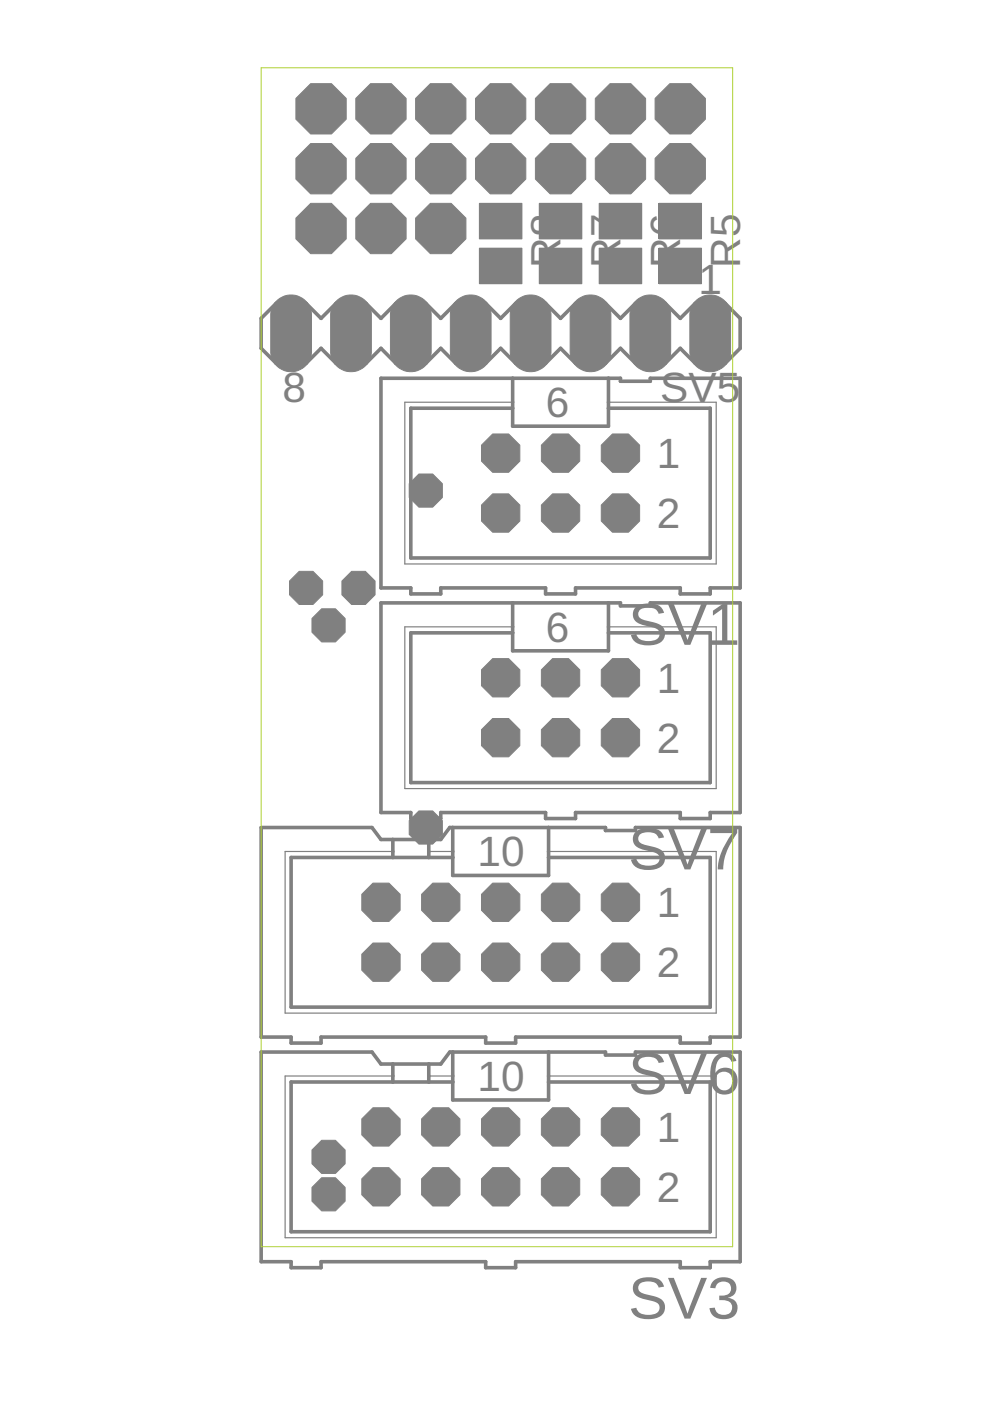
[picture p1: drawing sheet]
<svg xmlns="http://www.w3.org/2000/svg" width="210mm" height="297mm" viewBox="0 0 210 297" stroke-linecap="round" stroke-linejoin="round" font-family="sans-serif">
<defs><g id="words">
<g font-size="12.6" fill="#808080">
<text x="133.2" y="136.7">SV1</text>
<text x="133.2" y="184.3">SV7</text>
<text x="133.2" y="232">SV6</text>
<text x="133.2" y="279.6">SV3</text>
</g>
<g font-size="9" fill="#808080">
<text x="118.8" y="50.3" transform="rotate(-90 118.8 50.3)">8</text>
<text x="131.5" y="50.3" transform="rotate(-90 131.5 50.3)">7</text>
<text x="144.2" y="50.3" transform="rotate(-90 144.2 50.3)">6</text>
<text x="118.8" y="56.8" transform="rotate(-90 118.8 56.8)">R</text>
<text x="131.5" y="56.8" transform="rotate(-90 131.5 56.8)">R</text>
<text x="144.2" y="56.8" transform="rotate(-90 144.2 56.8)">R</text>
<text x="156.9" y="56.8" transform="rotate(-90 156.9 56.8)">R5</text>
<text x="148.1" y="62.4">1</text>
<text x="59.9" y="85.3">8</text>
<text x="115.8" y="88.5">6</text>
<text x="140" y="85.3">SV</text>
<text x="152" y="85.3">5</text>
<text x="139.2" y="99.3">1</text>
<text x="139.2" y="112">2</text>
<text x="115.8" y="136.1">6</text>
<text x="139.2" y="146.9">1</text>
<text x="139.2" y="159.6">2</text>
<text x="101.2" y="183.7">10</text>
<text x="139.2" y="194.5">1</text>
<text x="139.2" y="207.2">2</text>
<text x="101.2" y="231.3">10</text>
<text x="139.2" y="242.1">1</text>
<text x="139.2" y="254.8">2</text>
</g>
</g></defs>
<circle cx="131.6" cy="96.1" r="3.9" fill="#0dab76" stroke="#0dab76" stroke-width=".21"/>
<circle cx="131.6" cy="96.1" r="2.29" fill="#fff" stroke="#000" stroke-width=".21"/>
<circle cx="131.6" cy="108.8" r="3.9" fill="#0dab76" stroke="#0dab76" stroke-width=".21"/>
<circle cx="131.6" cy="108.8" r="2.29" fill="#fff" stroke="#000" stroke-width=".21"/>
<circle cx="118.9" cy="96.1" r="3.9" fill="#0dab76" stroke="#0dab76" stroke-width=".21"/>
<circle cx="118.9" cy="96.1" r="2.29" fill="#fff" stroke="#000" stroke-width=".21"/>
<circle cx="118.9" cy="108.8" r="3.9" fill="#0dab76" stroke="#0dab76" stroke-width=".21"/>
<circle cx="118.9" cy="108.8" r="2.29" fill="#fff" stroke="#000" stroke-width=".21"/>
<circle cx="106.2" cy="96.1" r="3.9" fill="#0dab76" stroke="#0dab76" stroke-width=".21"/>
<circle cx="106.2" cy="96.1" r="2.29" fill="#fff" stroke="#000" stroke-width=".21"/>
<circle cx="106.2" cy="108.8" r="3.9" fill="#0dab76" stroke="#0dab76" stroke-width=".21"/>
<circle cx="106.2" cy="108.8" r="2.29" fill="#fff" stroke="#000" stroke-width=".21"/>
<circle cx="131.6" cy="238.9" r="3.9" fill="#0dab76" stroke="#0dab76" stroke-width=".21"/>
<circle cx="131.6" cy="238.9" r="2.29" fill="#fff" stroke="#000" stroke-width=".21"/>
<circle cx="131.6" cy="251.6" r="3.9" fill="#0dab76" stroke="#0dab76" stroke-width=".21"/>
<circle cx="131.6" cy="251.6" r="2.29" fill="#fff" stroke="#000" stroke-width=".21"/>
<circle cx="118.9" cy="238.9" r="3.9" fill="#0dab76" stroke="#0dab76" stroke-width=".21"/>
<circle cx="118.9" cy="238.9" r="2.29" fill="#fff" stroke="#000" stroke-width=".21"/>
<circle cx="118.9" cy="251.6" r="3.9" fill="#0dab76" stroke="#0dab76" stroke-width=".21"/>
<circle cx="118.9" cy="251.6" r="2.29" fill="#fff" stroke="#000" stroke-width=".21"/>
<circle cx="106.2" cy="238.9" r="3.9" fill="#0dab76" stroke="#0dab76" stroke-width=".21"/>
<circle cx="106.2" cy="238.9" r="2.29" fill="#fff" stroke="#000" stroke-width=".21"/>
<circle cx="106.2" cy="251.6" r="3.9" fill="#0dab76" stroke="#0dab76" stroke-width=".21"/>
<circle cx="106.2" cy="251.6" r="2.29" fill="#fff" stroke="#000" stroke-width=".21"/>
<circle cx="93.5" cy="238.9" r="3.9" fill="#0dab76" stroke="#0dab76" stroke-width=".21"/>
<circle cx="93.5" cy="238.9" r="2.29" fill="#fff" stroke="#000" stroke-width=".21"/>
<circle cx="93.5" cy="251.6" r="3.9" fill="#0dab76" stroke="#0dab76" stroke-width=".21"/>
<circle cx="93.5" cy="251.6" r="2.29" fill="#fff" stroke="#000" stroke-width=".21"/>
<circle cx="80.8" cy="238.9" r="3.9" fill="#0dab76" stroke="#0dab76" stroke-width=".21"/>
<circle cx="80.8" cy="238.9" r="2.29" fill="#fff" stroke="#000" stroke-width=".21"/>
<circle cx="80.8" cy="251.6" r="3.9" fill="#0dab76" stroke="#0dab76" stroke-width=".21"/>
<circle cx="80.8" cy="251.6" r="2.29" fill="#fff" stroke="#000" stroke-width=".21"/>
<path d="M150.6 66.9v7.6" fill="none" stroke="#0dab76" stroke-width="7.6"/>
<circle cx="150.6" cy="70.7" r="2.54" fill="#fff" stroke="#000" stroke-width=".21"/>
<path d="M137.9 66.9v7.6" fill="none" stroke="#0dab76" stroke-width="7.6"/>
<circle cx="137.9" cy="70.7" r="2.54" fill="#fff" stroke="#000" stroke-width=".21"/>
<path d="M125.2 66.9v7.6" fill="none" stroke="#0dab76" stroke-width="7.6"/>
<circle cx="125.2" cy="70.7" r="2.54" fill="#fff" stroke="#000" stroke-width=".21"/>
<path d="M112.5 66.9v7.6" fill="none" stroke="#0dab76" stroke-width="7.6"/>
<circle cx="112.5" cy="70.7" r="2.54" fill="#fff" stroke="#000" stroke-width=".21"/>
<path d="M99.8 66.9v7.6" fill="none" stroke="#0dab76" stroke-width="7.6"/>
<circle cx="99.8" cy="70.7" r="2.54" fill="#fff" stroke="#000" stroke-width=".21"/>
<path d="M87.1 66.9v7.6" fill="none" stroke="#0dab76" stroke-width="7.6"/>
<circle cx="87.1" cy="70.7" r="2.54" fill="#fff" stroke="#000" stroke-width=".21"/>
<path d="M74.4 66.9v7.6" fill="none" stroke="#0dab76" stroke-width="7.6"/>
<circle cx="74.4" cy="70.7" r="2.54" fill="#fff" stroke="#000" stroke-width=".21"/>
<path d="M61.7 66.9v7.6" fill="none" stroke="#0dab76" stroke-width="7.6"/>
<circle cx="61.7" cy="70.7" r="2.54" fill="#fff" stroke="#000" stroke-width=".21"/>
<circle cx="131.6" cy="191.3" r="3.9" fill="#0dab76" stroke="#0dab76" stroke-width=".21"/>
<circle cx="131.6" cy="191.3" r="2.29" fill="#fff" stroke="#000" stroke-width=".21"/>
<circle cx="131.6" cy="204" r="3.9" fill="#0dab76" stroke="#0dab76" stroke-width=".21"/>
<circle cx="131.6" cy="204" r="2.29" fill="#fff" stroke="#000" stroke-width=".21"/>
<circle cx="118.9" cy="191.3" r="3.9" fill="#0dab76" stroke="#0dab76" stroke-width=".21"/>
<circle cx="118.9" cy="191.3" r="2.29" fill="#fff" stroke="#000" stroke-width=".21"/>
<circle cx="118.9" cy="204" r="3.9" fill="#0dab76" stroke="#0dab76" stroke-width=".21"/>
<circle cx="118.9" cy="204" r="2.29" fill="#fff" stroke="#000" stroke-width=".21"/>
<circle cx="106.2" cy="191.3" r="3.9" fill="#0dab76" stroke="#0dab76" stroke-width=".21"/>
<circle cx="106.2" cy="191.3" r="2.29" fill="#fff" stroke="#000" stroke-width=".21"/>
<circle cx="106.2" cy="204" r="3.9" fill="#0dab76" stroke="#0dab76" stroke-width=".21"/>
<circle cx="106.2" cy="204" r="2.29" fill="#fff" stroke="#000" stroke-width=".21"/>
<circle cx="93.5" cy="191.3" r="3.9" fill="#0dab76" stroke="#0dab76" stroke-width=".21"/>
<circle cx="93.5" cy="191.3" r="2.29" fill="#fff" stroke="#000" stroke-width=".21"/>
<circle cx="93.5" cy="204" r="3.9" fill="#0dab76" stroke="#0dab76" stroke-width=".21"/>
<circle cx="93.5" cy="204" r="2.29" fill="#fff" stroke="#000" stroke-width=".21"/>
<circle cx="80.8" cy="191.3" r="3.9" fill="#0dab76" stroke="#0dab76" stroke-width=".21"/>
<circle cx="80.8" cy="191.3" r="2.29" fill="#fff" stroke="#000" stroke-width=".21"/>
<circle cx="80.8" cy="204" r="3.9" fill="#0dab76" stroke="#0dab76" stroke-width=".21"/>
<circle cx="80.8" cy="204" r="2.29" fill="#fff" stroke="#000" stroke-width=".21"/>
<circle cx="131.6" cy="143.7" r="3.9" fill="#0dab76" stroke="#0dab76" stroke-width=".21"/>
<circle cx="131.6" cy="143.7" r="2.29" fill="#fff" stroke="#000" stroke-width=".21"/>
<circle cx="131.6" cy="156.4" r="3.9" fill="#0dab76" stroke="#0dab76" stroke-width=".21"/>
<circle cx="131.6" cy="156.4" r="2.29" fill="#fff" stroke="#000" stroke-width=".21"/>
<circle cx="118.9" cy="143.7" r="3.9" fill="#0dab76" stroke="#0dab76" stroke-width=".21"/>
<circle cx="118.9" cy="143.7" r="2.29" fill="#fff" stroke="#000" stroke-width=".21"/>
<circle cx="118.9" cy="156.4" r="3.9" fill="#0dab76" stroke="#0dab76" stroke-width=".21"/>
<circle cx="118.9" cy="156.4" r="2.29" fill="#fff" stroke="#000" stroke-width=".21"/>
<circle cx="106.2" cy="143.7" r="3.9" fill="#0dab76" stroke="#0dab76" stroke-width=".21"/>
<circle cx="106.2" cy="143.7" r="2.29" fill="#fff" stroke="#000" stroke-width=".21"/>
<circle cx="106.2" cy="156.4" r="3.9" fill="#0dab76" stroke="#0dab76" stroke-width=".21"/>
<circle cx="106.2" cy="156.4" r="2.29" fill="#fff" stroke="#000" stroke-width=".21"/>
<circle cx="69.7" cy="132.6" r="3.3" fill="#0dab76" stroke="#0dab76" stroke-width=".21"/>
<circle cx="69.7" cy="132.6" r="1.99" fill="#fff" stroke="#000" stroke-width=".21"/>
<circle cx="90.3" cy="175.5" r="3.3" fill="#0dab76" stroke="#0dab76" stroke-width=".21"/>
<circle cx="90.3" cy="175.5" r="1.99" fill="#fff" stroke="#000" stroke-width=".21"/>
<circle cx="90.3" cy="104" r="3.3" fill="#0dab76" stroke="#0dab76" stroke-width=".21"/>
<circle cx="90.3" cy="104" r="1.99" fill="#fff" stroke="#000" stroke-width=".21"/>
<circle cx="64.9" cy="124.7" r="3.3" fill="#0dab76" stroke="#0dab76" stroke-width=".21"/>
<circle cx="64.9" cy="124.7" r="1.99" fill="#fff" stroke="#000" stroke-width=".21"/>
<circle cx="76" cy="124.7" r="3.3" fill="#0dab76" stroke="#0dab76" stroke-width=".21"/>
<circle cx="76" cy="124.7" r="1.99" fill="#fff" stroke="#000" stroke-width=".21"/>
<circle cx="69.7" cy="245.3" r="3.3" fill="#0dab76" stroke="#0dab76" stroke-width=".21"/>
<circle cx="69.7" cy="245.3" r="1.99" fill="#fff" stroke="#000" stroke-width=".21"/>
<circle cx="69.7" cy="253.2" r="3.3" fill="#0dab76" stroke="#0dab76" stroke-width=".21"/>
<circle cx="69.7" cy="253.2" r="1.99" fill="#fff" stroke="#000" stroke-width=".21"/>
<circle cx="144.2" cy="35.8" r="5.2" fill="#0dab76" stroke="#0dab76" stroke-width=".21"/>
<circle cx="144.2" cy="35.8" r="1.99" fill="#fff" stroke="#000" stroke-width=".21"/>
<circle cx="131.6" cy="35.8" r="5.2" fill="#0dab76" stroke="#0dab76" stroke-width=".21"/>
<circle cx="131.6" cy="35.8" r="1.99" fill="#fff" stroke="#000" stroke-width=".21"/>
<circle cx="118.9" cy="35.8" r="5.2" fill="#0dab76" stroke="#0dab76" stroke-width=".21"/>
<circle cx="118.9" cy="35.8" r="1.99" fill="#fff" stroke="#000" stroke-width=".21"/>
<circle cx="106.2" cy="35.8" r="5.2" fill="#0dab76" stroke="#0dab76" stroke-width=".21"/>
<circle cx="106.2" cy="35.8" r="1.99" fill="#fff" stroke="#000" stroke-width=".21"/>
<circle cx="93.5" cy="35.8" r="5.2" fill="#0dab76" stroke="#0dab76" stroke-width=".21"/>
<circle cx="93.5" cy="35.8" r="1.99" fill="#fff" stroke="#000" stroke-width=".21"/>
<circle cx="80.8" cy="35.8" r="5.2" fill="#0dab76" stroke="#0dab76" stroke-width=".21"/>
<circle cx="80.8" cy="35.8" r="1.99" fill="#fff" stroke="#000" stroke-width=".21"/>
<circle cx="68.1" cy="35.8" r="5.2" fill="#0dab76" stroke="#0dab76" stroke-width=".21"/>
<circle cx="68.1" cy="35.8" r="1.99" fill="#fff" stroke="#000" stroke-width=".21"/>
<circle cx="68.1" cy="48.5" r="5.2" fill="#0dab76" stroke="#0dab76" stroke-width=".21"/>
<circle cx="68.1" cy="48.5" r="1.99" fill="#fff" stroke="#000" stroke-width=".21"/>
<circle cx="80.8" cy="48.5" r="5.2" fill="#0dab76" stroke="#0dab76" stroke-width=".21"/>
<circle cx="80.8" cy="48.5" r="1.99" fill="#fff" stroke="#000" stroke-width=".21"/>
<circle cx="93.5" cy="48.5" r="5.2" fill="#0dab76" stroke="#0dab76" stroke-width=".21"/>
<circle cx="93.5" cy="48.5" r="1.99" fill="#fff" stroke="#000" stroke-width=".21"/>
<circle cx="68.1" cy="23.1" r="5.2" fill="#0dab76" stroke="#0dab76" stroke-width=".21"/>
<circle cx="68.1" cy="23.1" r="1.99" fill="#fff" stroke="#000" stroke-width=".21"/>
<circle cx="80.8" cy="23.1" r="5.2" fill="#0dab76" stroke="#0dab76" stroke-width=".21"/>
<circle cx="80.8" cy="23.1" r="1.99" fill="#fff" stroke="#000" stroke-width=".21"/>
<circle cx="93.5" cy="23.1" r="5.2" fill="#0dab76" stroke="#0dab76" stroke-width=".21"/>
<circle cx="93.5" cy="23.1" r="1.99" fill="#fff" stroke="#000" stroke-width=".21"/>
<circle cx="106.2" cy="23.1" r="5.2" fill="#0dab76" stroke="#0dab76" stroke-width=".21"/>
<circle cx="106.2" cy="23.1" r="1.99" fill="#fff" stroke="#000" stroke-width=".21"/>
<circle cx="118.9" cy="23.1" r="5.2" fill="#0dab76" stroke="#0dab76" stroke-width=".21"/>
<circle cx="118.9" cy="23.1" r="1.99" fill="#fff" stroke="#000" stroke-width=".21"/>
<circle cx="131.6" cy="23.1" r="5.2" fill="#0dab76" stroke="#0dab76" stroke-width=".21"/>
<circle cx="131.6" cy="23.1" r="1.99" fill="#fff" stroke="#000" stroke-width=".21"/>
<circle cx="144.2" cy="23.1" r="5.2" fill="#0dab76" stroke="#0dab76" stroke-width=".21"/>
<circle cx="144.2" cy="23.1" r="1.99" fill="#fff" stroke="#000" stroke-width=".21"/>
<g fill="#808080" stroke="#808080" stroke-width=".21">
<path d="M139.7 43.1h9v7.6h-9z"/>
<path d="M139.7 52.6h9v7.6h-9z"/>
<path d="M127 43.1h9.1v7.6h-9.1z"/>
<path d="M127 52.6h9.1v7.6h-9.1z"/>
<path d="M114.3 43.1h9.1v7.6h-9.1z"/>
<path d="M114.3 52.6h9.1v7.6h-9.1z"/>
<path d="M101.6 43.1h9.1v7.6h-9.1z"/>
<path d="M101.6 52.6h9.1v7.6h-9.1z"/>
<path d="M147.7 63.6a4.3 4.3 0 0 1 4.5-.7 4.3 4.3 0 0 1 2.7 3.7v8.2a4.3 4.3 0 0 1-4.3 4 4.3 4.3 0 0 1-4.3-4v-8.8l.7-1.5z"/>
<path d="M135 63.6a4.3 4.3 0 0 1 4.5-.7 4.3 4.3 0 0 1 2.7 3.7v8.2a4.3 4.3 0 0 1-4.3 4 4.3 4.3 0 0 1-4.3-4v-8.8l.7-1.5z"/>
<path d="M121.9 64a4.3 4.3 0 0 1 4.7-1.2 4.3 4.3 0 0 1 2.9 3.8v8.2a4.3 4.3 0 0 1-4.3 4 4.3 4.3 0 0 1-4.3-4v-8.2l.2-1.1z"/>
<path d="M109.2 64a4.3 4.3 0 0 1 4.7-1.2 4.3 4.3 0 0 1 2.9 3.8v8.2a4.3 4.3 0 0 1-4.3 4 4.3 4.3 0 0 1-4.3-4v-8.2l.2-1.1z"/>
<path d="M96.5 64a4.3 4.3 0 0 1 4.7-1.2 4.3 4.3 0 0 1 2.9 3.8v8.2a4.3 4.3 0 0 1-4.3 4 4.3 4.3 0 0 1-4.3-4v-8.2l.2-1.1z"/>
<path d="M83.8 64a4.3 4.3 0 0 1 4.7-1.2 4.3 4.3 0 0 1 2.9 3.8v8.2a4.3 4.3 0 0 1-4.3 4 4.3 4.3 0 0 1-4.3-4v-8.2l.2-1.1z"/>
<path d="M71.2 64a4.3 4.3 0 0 1 4.6-1.2 4.3 4.3 0 0 1 2.9 3.8v8.2a4.3 4.3 0 0 1-4.3 4 4.3 4.3 0 0 1-4.3-4v-8.2l.2-1.1z"/>
<path d="M58.5 64a4.3 4.3 0 0 1 4.6-1.2 4.3 4.3 0 0 1 2.9 3.8v8.2a4.3 4.3 0 0 1-4.3 4 4.3 4.3 0 0 1-4.3-4v-8.2l.2-1.1z"/>
<path d="M140.2 43.6h8v6.5h-8z"/>
<path d="M140.2 53.1h8v6.5h-8z"/>
<path d="M127.6 43.6h8v6.5h-8z"/>
<path d="M127.6 53.1h8v6.5h-8z"/>
<path d="M114.9 43.6h8v6.5h-8z"/>
<path d="M114.9 53.1h8v6.5h-8z"/>
<path d="M102.2 43.6h8v6.5h-8z"/>
<path d="M102.2 53.1h8v6.5h-8z"/>
<circle cx="131.6" cy="96.1" r="4.4"/>
<circle cx="131.6" cy="108.8" r="4.4"/>
<circle cx="118.9" cy="96.1" r="4.4"/>
<circle cx="118.9" cy="108.8" r="4.4"/>
<circle cx="106.2" cy="96.1" r="4.4"/>
<circle cx="106.2" cy="108.8" r="4.4"/>
<circle cx="131.6" cy="238.9" r="4.4"/>
<circle cx="131.6" cy="251.6" r="4.4"/>
<circle cx="118.9" cy="238.9" r="4.4"/>
<circle cx="118.9" cy="251.6" r="4.4"/>
<circle cx="106.2" cy="238.9" r="4.4"/>
<circle cx="106.2" cy="251.6" r="4.4"/>
<circle cx="93.5" cy="238.9" r="4.4"/>
<circle cx="93.5" cy="251.6" r="4.4"/>
<circle cx="80.8" cy="238.9" r="4.4"/>
<circle cx="80.8" cy="251.6" r="4.4"/>
<circle cx="131.6" cy="191.3" r="4.4"/>
<circle cx="131.6" cy="204" r="4.4"/>
<circle cx="118.9" cy="191.3" r="4.4"/>
<circle cx="118.9" cy="204" r="4.4"/>
<circle cx="106.2" cy="191.3" r="4.4"/>
<circle cx="106.2" cy="204" r="4.4"/>
<circle cx="93.5" cy="191.3" r="4.4"/>
<circle cx="93.5" cy="204" r="4.4"/>
<circle cx="80.8" cy="191.3" r="4.4"/>
<circle cx="80.8" cy="204" r="4.4"/>
<circle cx="131.6" cy="143.7" r="4.4"/>
<circle cx="131.6" cy="156.4" r="4.4"/>
<circle cx="118.9" cy="143.7" r="4.4"/>
<circle cx="118.9" cy="156.4" r="4.4"/>
<circle cx="106.2" cy="143.7" r="4.4"/>
<circle cx="106.2" cy="156.4" r="4.4"/>
<circle cx="69.7" cy="132.6" r="3.8"/>
<circle cx="90.3" cy="175.5" r="3.8"/>
<circle cx="90.3" cy="104" r="3.8"/>
<circle cx="64.9" cy="124.7" r="3.8"/>
<circle cx="76" cy="124.7" r="3.8"/>
<circle cx="69.7" cy="245.3" r="3.8"/>
<circle cx="69.7" cy="253.2" r="3.8"/>
<circle cx="144.2" cy="35.8" r="5.8"/>
<circle cx="131.6" cy="35.8" r="5.8"/>
<circle cx="118.9" cy="35.8" r="5.8"/>
<circle cx="106.2" cy="35.8" r="5.8"/>
<circle cx="93.5" cy="35.8" r="5.8"/>
<circle cx="80.8" cy="35.8" r="5.8"/>
<circle cx="68.1" cy="35.8" r="5.8"/>
<circle cx="68.1" cy="48.5" r="5.8"/>
<circle cx="80.8" cy="48.5" r="5.8"/>
<circle cx="93.5" cy="48.5" r="5.8"/>
<circle cx="68.1" cy="23.1" r="5.8"/>
<circle cx="80.8" cy="23.1" r="5.8"/>
<circle cx="93.5" cy="23.1" r="5.8"/>
<circle cx="106.2" cy="23.1" r="5.8"/>
<circle cx="118.9" cy="23.1" r="5.8"/>
<circle cx="131.6" cy="23.1" r="5.8"/>
<circle cx="144.2" cy="23.1" r="5.8"/>
</g>
<g fill="none" stroke="#808080" stroke-width=".76">
<path d="M55.4 67.5l3.1-3.2h6.4l3.2 3.2 3.1-3.2h6.4l3.2 3.2 3.1-3.2h6.4l3.2 3.2 3.1-3.2h6.4l3.2 3.2 3.1-3.2h6.4l3.2 3.2 3.1-3.2h6.4l3.2 3.2 3.1-3.2h6.4l3.1 3.2 3.2-3.2h6.4l3.1 3.2v6.4l-3.1 3.1h-6.4l-3.2-3.1-3.1 3.1h-6.4l-3.1-3.1-3.2 3.1h-6.4l-3.1-3.1-3.2 3.1h-6.4l-3.1-3.1-3.2 3.1h-6.4l-3.1-3.1-3.2 3.1h-6.4l-3.1-3.1-3.2 3.1h-6.4l-3.1-3.1-3.2 3.1h-6.4l-3.1-3.1zM80.8 80.2h50.8v.6h6.3v-.6h19v44.5h-6.3v1.2h-6.4v-1.2h-22.2v1.2h-6.3v-1.2h-22.2v1.2h-6.4v-1.2h-6.3zM108.7 86.6h-21.6v31.7h63.5v-31.7h-21.6M108.7 80.2v10.2h20.3v-10.2M80.8 127.8h50.8v.7h6.3v-.7h19v44.5h-6.3v1.2h-6.4v-1.2h-22.2v1.2h-6.3v-1.2h-22.2v1.2h-6.4v-1.2h-6.3zM108.7 134.2h-21.6v31.7h63.5v-31.7h-21.6M108.7 127.8v10.2h20.3v-10.2M55.4 175.5h23.5l1.9 2.5h12.7l1.9-2.5h33v.6h6.3v-.6h22.2v44.4h-6.3v1.2h-6.4v-1.2h-34.9v1.2h-6.3v-1.2h-34.9v1.2h-6.4v-1.2h-6.3zM83.3 178v3.8M90.9 178v3.8M96 175.5v10.1h20.3v-10.1M96 181.8h-34.3v31.7h88.9v-31.7h-34.3"/>
<path d="M55.4 223.1h23.5l1.9 2.5h12.7l1.9-2.5h33v.6h6.3v-.6h22.2v44.4h-6.3v1.3h-6.4v-1.3h-34.9v1.3h-6.3v-1.3h-34.9v1.3h-6.4v-1.3h-6.3zM83.3 225.6v3.8M90.9 225.6v3.8M96 229.4h-34.3v31.8h88.9v-31.8h-34.3M96 223.1v10.1h20.3v-10.1"/>
</g>
<path d="M108.7 85.3h-22.9v34.3h66v-34.3h-22.8M108.7 132.9h-22.9v34.3h66v-34.3h-22.8M83.3 180.5h-22.8v34.3h91.3v-34.3h-35.5M90.9 180.5h5.1M83.3 228.1h-22.8v34.3h91.3v-34.3h-35.5M90.9 228.1h5.1" fill="none" stroke="#808080" stroke-width=".25"/>
<path d="M55.4 14.4h99.9v249.9h-99.9z" fill="none" stroke="#afd134" stroke-width=".21"/>
<use href="#words"/>
</svg>
